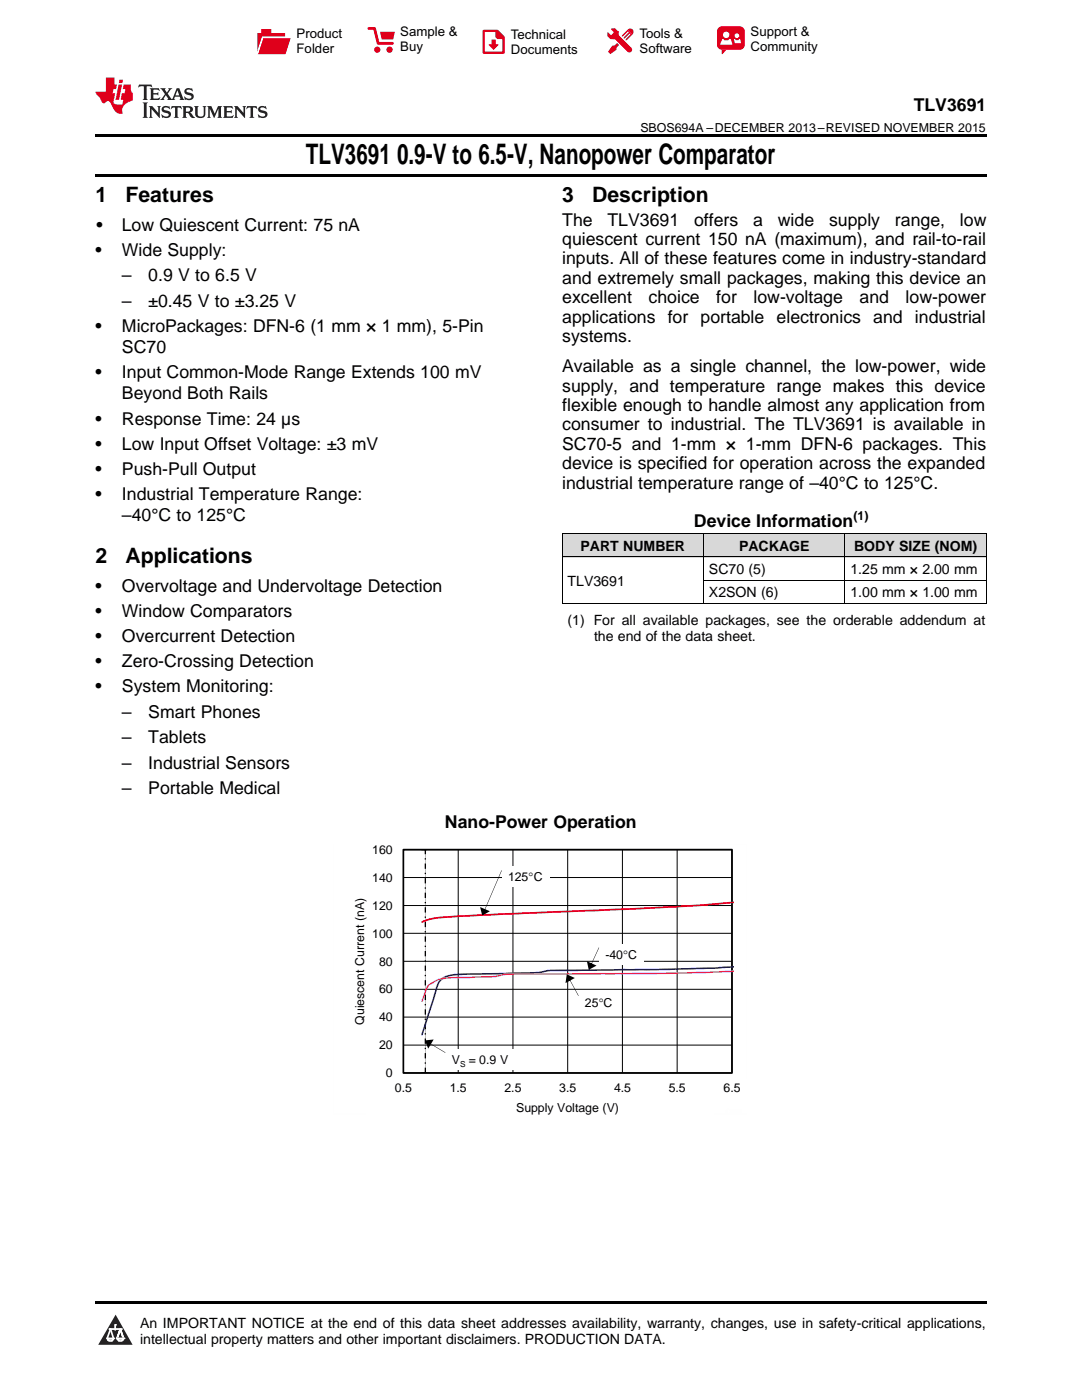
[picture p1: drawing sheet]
<svg xmlns="http://www.w3.org/2000/svg" width="216mm" height="279mm" viewBox="0 0 216 279" stroke-linecap="round" stroke-linejoin="round" font-family="sans-serif">
<defs><g id="words">
<g font-size="5.6">
<text x="61" y="32.8">TLV3691</text>
<text x="79.2" y="32.8">0.9-V to 6.5-V, Nanopower Comparator</text>
</g>
<g font-size="4.2">
<text x="19" y="40.4">1</text>
<text x="25" y="40.4">Features</text>
<text x="112.2" y="40.4">3</text>
<text x="118.2" y="40.4">Description</text>
<text x="19" y="112.4">2</text>
<text x="25" y="112.4">Applications</text>
</g>
<g font-size="3.5">
<text x="182.3" y="22.2">TLV3691</text>
<text x="19.2" y="46.1">•</text>
<text x="24.3" y="46.1">Low Quiescent Current: 75 nA</text>
<text x="112.2" y="45">The</text>
<text x="121.2" y="45">TLV3691</text>
<text x="138.5" y="45">offers</text>
<text x="150.3" y="45">a</text>
<text x="155.2" y="45">wide</text>
<text x="165.4" y="45">supply</text>
<text x="178.6" y="45">range,</text>
<text x="191.5" y="45">low</text>
<text x="19" y="51.1">•</text>
<text x="24.3" y="51.1">Wide Supply:</text>
<text x="112.2" y="48.9">quiescent current 150 nA (maximum), and rail-to-rail</text>
<text x="112.2" y="52.8">inputs. All of these features come in industry-standard</text>
<text x="24.3" y="56.2">–</text>
<text x="29.6" y="56.2">0.9 V to 6.5 V</text>
<text x="112.2" y="56.7">and extremely small packages, making this device an</text>
<text x="24.3" y="61.2">–</text>
<text x="29.6" y="61.2">±0.45 V to ±3.25 V</text>
<text x="112.2" y="60.5">excellent</text>
<text x="112.2" y="64.4">applications for portable electronics and industrial</text>
<text x="129.4" y="60.5">choice</text>
<text x="142.9" y="60.5">for</text>
<text x="150.4" y="60.5">low-voltage</text>
<text x="171.5" y="60.5">and</text>
<text x="180.7" y="60.5">low-power</text>
<text x="19" y="66.3">•</text>
<text x="24.3" y="66.3">MicroPackages: DFN-6 (1 mm × 1 mm), 5-Pin</text>
<text x="24.3" y="70.5">SC70</text>
<text x="112.2" y="68.3">systems.</text>
<text x="19" y="75.5">•</text>
<text x="24.3" y="75.5">Input Common-Mode Range Extends 100 mV</text>
<text x="112.2" y="74.3">Available as a single channel, the low-power, wide</text>
<text x="24.3" y="79.7">Beyond Both Rails</text>
<text x="112.2" y="78.1">supply, and temperature range makes this device</text>
<text x="112.2" y="82">flexible enough to handle almost any application from</text>
<text x="19" y="84.7">•</text>
<text x="19" y="89.7">•</text>
<text x="24.3" y="84.7">Response Time: 24 µs</text>
<text x="24.3" y="89.7">Low Input Offset Voltage: ±3 mV</text>
<text x="112.2" y="85.9">consumer to industrial. The TLV3691 is available in</text>
<text x="112.2" y="89.8">SC70-5 and 1-mm × 1-mm DFN-6 packages. This</text>
<text x="19" y="94.8">•</text>
<text x="24.3" y="94.8">Push-Pull Output</text>
<text x="112.2" y="93.7">device is specified for operation across the expanded</text>
<text x="19" y="99.8">•</text>
<text x="24.3" y="99.8">Industrial Temperature Range:</text>
<text x="112.2" y="97.5">industrial temperature range of –40°C to 125°C.</text>
<text x="24.3" y="104">–40°C to 125°C</text>
<text x="138.5" y="105.3">Device Information</text>
<text x="19" y="118.1">•</text>
<text x="24.3" y="118.1">Overvoltage and Undervoltage Detection</text>
<text x="19" y="123.2">•</text>
<text x="24.3" y="123.2">Window Comparators</text>
<text x="19" y="128.2">•</text>
<text x="24.3" y="128.2">Overcurrent Detection</text>
<text x="19" y="133.2">•</text>
<text x="24.3" y="133.2">Zero-Crossing Detection</text>
<text x="19" y="138.2">•</text>
<text x="24.3" y="138.2">System Monitoring:</text>
<text x="24.3" y="143.3">–</text>
<text x="29.6" y="143.3">Smart Phones</text>
<text x="24.3" y="148.3">–</text>
<text x="29.6" y="148.3">Tablets</text>
<text x="24.3" y="153.4">–</text>
<text x="29.6" y="153.4">Industrial Sensors</text>
<text x="24.3" y="158.5">–</text>
<text x="29.6" y="158.5">Portable Medical</text>
<text x="88.8" y="165.2">Nano-Power Operation</text>
</g>
<g font-size="2.8">
<text x="115.8" y="109.9">PART NUMBER</text>
<text x="147.5" y="109.9">PACKAGE</text>
<text x="170.4" y="109.9">BODY SIZE (NOM)</text>
<text x="113.2" y="116.9">TLV3691</text>
<text x="141.5" y="114.6">SC70 (5)</text>
<text x="141.5" y="119.2">X2SON (6)</text>
<text x="169.7" y="114.6">1.25 mm × 2.00 mm</text>
<text x="169.7" y="119.2">1.00 mm × 1.00 mm</text>
<text x="113.2" y="124.7">(1) For all available packages, see the orderable addendum at</text>
<text x="118.5" y="127.9">the end of the data sheet.</text>
<text x="27.9" y="265">An IMPORTANT NOTICE at the end of this data sheet addresses availability, warranty, changes, use in safety-critical applications,</text>
<text x="27.9" y="268.2">intellectual property matters and other important disclaimers. PRODUCTION DATA.</text>
</g>
<g font-size="2.6">
<text x="59.2" y="7.6">Product</text>
<text x="59.2" y="10.6">Folder</text>
<text x="79.9" y="7.3">Sample &amp;</text>
<text x="79.9" y="10.2">Buy</text>
<text x="101.9" y="7.8">Technical</text>
<text x="101.9" y="10.8">Documents</text>
<text x="127.6" y="7.6">Tools &amp;</text>
<text x="127.6" y="10.6">Software</text>
<text x="149.8" y="7.2">Support &amp;</text>
<text x="149.8" y="10.2">Community</text>
</g>
<g font-size="2.5">
<text x="127.8" y="26.3">SBOS694A –DECEMBER 2013–REVISED NOVEMBER 2015</text>
<text x="170.3" y="103.9">(1)</text>
<text x="74.3" y="170.4">160</text>
<text x="74.3" y="176">140</text>
<text x="101.4" y="175.9">125ÉC</text>
<text x="74.3" y="181.6">120</text>
<text x="74.3" y="187.1">100</text>
<text x="120.8" y="191.3">-40</text>
<text x="124.4" y="191.3">ÉC</text>
<text x="75.7" y="192.7">80</text>
<text x="75.7" y="203.8">40</text>
<text x="75.7" y="198.3">60</text>
<text x="116.7" y="200.9">25ÉC</text>
<text x="72.7" y="204.5" transform="rotate(-90 72.7 204.5)">Quiescent Current (nA)</text>
<text x="75.7" y="209.4">20</text>
<text x="77" y="215">0</text>
<text x="90.1" y="212.3">V</text>
<text x="93.5" y="212.3">= 0.9 V</text>
<text x="78.8" y="218">0.5</text>
<text x="89.7" y="218">1.5</text>
<text x="100.7" y="218">2.5</text>
<text x="103" y="221.9">Supply Voltage (V)</text>
<text x="111.6" y="218">3.5</text>
<text x="122.5" y="218">4.5</text>
<text x="133.4" y="218">5.5</text>
<text x="144.4" y="218">6.5</text>
</g>
<text font-size="1.7" x="91.8" y="212.9">S</text>
</g></defs>
<g fill="#d8d8d8">
<path d="M112.2 106.5h28.2v4.7h-28.2z"/>
<path d="M140.4 106.5h28.2v4.7h-28.2z"/>
<path d="M168.6 106.5h28.2v4.7h-28.2z"/>
</g>
<path d="M23.1 262.4l3.4 6h-6.9z" fill="#231f20"/>
<path d="M21.4 267.1h1.2l-.3 .5h-.3a.55 .55 0 0 1-.6-.5z" fill-rule="evenodd" fill="#fff"/>
<path d="M21.4 267.1h1.2l-.3 .5h-.3a.55 .55 0 0 1-.6-.5z" fill="none" stroke="#231f20" stroke-width=".34"/>
<path d="M21.4 267.1l1.2 .1-.3 .4h-.5z" fill="none" stroke="#fff" stroke-width=".34"/>
<path d="M23 265.3h.1" fill="none" stroke="#fff" stroke-width=".34"/>
<path d="M23 264.4v.9z" fill="#fff"/>
<path d="M23 264.4v.9z" fill="none" stroke="#fff" stroke-width=".34"/>
<circle cx="23" cy="264.4" r=".17" fill="#fff"/>
<path d="M21.9 265.2h.1" fill="none" stroke="#fff" stroke-width=".34"/>
<path d="M21.9 265.2h2.3z" fill="#fff"/>
<path d="M21.9 265.2h2.3z" fill="none" stroke="#fff" stroke-width=".34"/>
<circle cx="24.2" cy="265.2" r=".17" fill="#fff"/>
<path d="M23.3 267.1h.1" fill="none" stroke="#fff" stroke-width=".34"/>
<path d="M24 265.2l-.7 1.9z" fill="#fff"/>
<path d="M24 265.2l-.7 1.9z" fill="none" stroke="#fff" stroke-width=".34"/>
<path d="M24 265.2l.7 1.9z" fill="#fff"/>
<path d="M24 265.2l.7 1.9z" fill="none" stroke="#fff" stroke-width=".34"/>
<path d="M24.6 267.1h.1" fill="none" stroke="#fff" stroke-width=".34"/>
<circle cx="21.4" cy="267.1" r=".17" fill="#fff"/>
<path d="M22.1 265.2l-.7 1.9z" fill="#fff"/>
<path d="M22.1 265.2l-.7 1.9z" fill="none" stroke="#fff" stroke-width=".34"/>
<path d="M22.1 265.2l.5 1.9z" fill="#fff"/>
<path d="M22.1 265.2l.5 1.9z" fill="none" stroke="#fff" stroke-width=".34"/>
<circle cx="22.6" cy="267.1" r=".17" fill="#fff"/>
<path d="M23.4 267.1h1.3a.65 .65 0 0 1-.7 .5 .65 .65 0 0 1-.6-.5z" fill-rule="evenodd" fill="#fff"/>
<path d="M23.4 267.1h1.3a.65 .65 0 0 1-.7 .5 .65 .65 0 0 1-.6-.5z" fill="none" stroke="#231f20" stroke-width=".34"/>
<path d="M23.4 267.1h1.3l-.4 .5h-.6z" fill="none" stroke="#fff" stroke-width=".34"/>
<path d="M23.3 267.1h.1" fill="none" stroke="#fff" stroke-width=".34"/>
<circle cx="24.7" cy="267.1" r=".17" fill="#fff"/>
<g fill="#000">
<path d="M19 259.7h177.8v.5h-177.8z"/>
<path d="M84.9 169.6v44.5zM84.1 214.1h1.6zM84.1 169.6h1.6z"/>
</g>
<g fill="none" stroke="#000" stroke-width=".2">
<path d="M80.5 169.6h65.5v44.5h-65.5zM80.5 175.1h65.5M91.4 169.6v44.5M102.4 169.6v44.5M113.3 169.6v44.5M124.2 169.6v44.5M135.1 169.6v44.5M80.5 197.4h65.5M80.5 191.9h65.5M80.5 186.3h65.5M80.5 180.7h65.5M80.5 208.6h65.5"/>
<path d="M80.5 203h65.5"/>
</g>
<path d="M80.5 169.6h65.6v44.5h-65.6z" fill="none" stroke="#000" stroke-width=".34"/>
<path d="M84.1 169.6h1.6M84.1 214.1h1.6M84.9 214.1v-44.5" fill="none" stroke="#000" stroke-width=".26" stroke-dasharray="1.1 .8 .3 .8" stroke-linecap="butt"/>
<path d="M146.5 193l-3.6 .2-11.4 .3-19.1 .1a17.6 17.6 0 0 0-5.2 .5l-14 .3a10 10 0 0 0-4.9 .9 3.6 3.6 0 0 0-1.4 2.5l-2.7 8.7" fill="none" stroke="#00f" stroke-width=".34"/>
<path d="M146.5 193.8l-12.3 .4-30.3 .2a16.4 16.4 0 0 0-5.5 .5l-6.5 .2a9.2 9.2 0 0 0-6.3 1.5l-.5 .7-.9 2.5" fill="none" stroke="#f0f" stroke-width=".34"/>
<path d="M146.5 180.1l-12 .9-45.1 2a14.2 14.2 0 0 0-5.2 1" fill="none" stroke="#f00" stroke-width=".34"/>
<path d="M66.5 168.5v53.9M79.2 168.5h69.8M149 168.5v46.8M66.5 222.4h6.4M142.6 222.4h6.4" fill="none" stroke="#fefefe" stroke-width=".2" stroke-dasharray=".4 .1" stroke-linecap="butt"/>
<path d="M115.4 198h8.2v4.1h-8.2z" fill-rule="evenodd" fill="#fff"/>
<path d="M113.6 195.4l1.9 3.3zM113.1 194.5l1.6 .7-1.9 1z" fill="#000"/>
<path d="M119.5 188.3h9v4.2h-9z" fill-rule="evenodd" fill="#fff"/>
<path d="M119.5 189.1l-1.6 3.5zM117.1 191.8l1.9 .9-1.5 .8z" fill="#000"/>
<path d="M100.1 172.9h9.5v4.2h-9.5z" fill-rule="evenodd" fill="#fff"/>
<path d="M100.1 173.7l-3.5 8.1zM95.8 181l1.9 .9-1.5 .8z" fill="#000"/>
<path d="M88.9 209.3h14.5v4.2h-14.5z" fill-rule="evenodd" fill="#fff"/>
<g fill="#000">
<path d="M19 34.8h177.8v.5h-177.8zM19 26.8h177.8v.6h-177.8zM112.2 120.5h.1zM168.5 120.5h.1zM196.7 120.5h.1z"/>
<path d="M85.7 208.1l3.1 2zM84.8 207.6l1.7-.1-1.1 1.8z"/>
</g>
<path d="M112.2 111.1h84.6M112.2 106.5h84.6M112.2 106.5v14M140.4 106.5v14M140.4 115.8h56.4M168.6 106.5v14M196.8 106.5v14M112.2 120.5h84.6" fill="none" stroke="#000" stroke-width=".2"/>
<path d="M27.7 16.9l-.1 .6 .6-.3h.5v.2v2.2l-.2 .4h1l-.2-.4v-2.2v-.2h.5l.6 .3-.2-.6zM29.9 17.6l.2 .4v1.6l-.2 .4h1.9l.1-.6a1.09 1.09 0 0 1-1.3 .1v-.6h.6l.4 .2v-.7l-.2 .2h-.8v-.6l.2-.1a1.01 1.01 0 0 1 1 .3l-.1-.6zM32 17.6l.9 1.2-1 1.2h.9l-.2-.3 .5-.7 .5 .7-.3 .3h1.7l-.2-.3 .1-.4h1l.1 .4-.2 .3h1l-.3-.4-.7-2h-.5l-1 2.2-.8-1.1 .9-1.1h-.9l.2 .2-.4 .7-.4-.7 .2-.2zM35.4 18l.4 1h-.8zM37 17.7a.66 .66 0 0 0-.2 .8 .66 .66 0 0 0 .6 .4l.7 .2 .1 .2a.8 .8 0 0 1-.7 .4 .8 .8 0 0 1-.7-.5l.1 .8 .2-.2a.94 .94 0 0 0 1.1 .1 .94 .94 0 0 0 .4-.9 1.48 1.48 0 0 0-1.3-.6v-.4a1.1 1.1 0 0 1 1.2 .2l-.2-.6-.2 .1-.5-.1zM28.5 20.4l.2 .4v2.3l-.2 .4h1l-.2-.4v-2.3l.2-.4zM29.7 21.2l.2 .4v1.5l-.2 .4h.8l-.3-.4 .1-1.3 1.6 1.8v-2l.2-.4h-.7l.2 .2v1.1l-1.2-1.3zM32.5 21.3a.66 .66 0 0 0-.2 .8 .66 .66 0 0 0 .6 .4l.6 .2 .2 .2a.8 .8 0 0 1-.8 .4 .8 .8 0 0 1-.7-.5l.2 .7 .2-.1a.94 .94 0 0 0 1 .1 .94 .94 0 0 0 .5-1 1.47 1.47 0 0 0-1.3-.6l-.1-.3a1.1 1.1 0 0 1 1.3 .2l-.2-.6-.2 .1-.5-.2zM34.3 21.2l-.2 .6a.64 .64 0 0 1 .8-.3v1.6l-.2 .4h1l-.3-.4 .1-1.6a.66 .66 0 0 1 .8 .3l-.2-.6zM36.3 21.2l.3 .4v1.5l-.3 .4h1l-.2-.2v-.7h.5l.1 .1a.8 .8 0 0 0 1.2 .7l-1-1a.62 .62 0 0 0 .6-.5 .62 .62 0 0 0-.6-.7zM37.1 21.5h.1a.48 .48 0 0 1 .6 0 .48 .48 0 0 1 .1 .6l-.2 .1-.6 .1zM38.7 21.2l.2 .2a2.29 2.29 0 0 0 .4 2 1.05 1.05 0 0 0 1.7-.7v-1.3l.2-.2h-.8l.2 .4v1.1a.61 .61 0 0 1-.6 .6 .61 .61 0 0 1-.6-.6v-1.1l.3-.4zM41.3 21.2l.3 .4v1.5l-.3 .4h.8l-.2-.4v-1.4l.8 1.9 .9-1.9v1.4l-.2 .4h.9l-.2-.4v-1.5l.2-.4h-.8l-.7 1.5-.6-1.5zM44.5 21.2l.2 .4v1.5l-.2 .4h1.9l.2-.6a1.1 1.1 0 0 1-1.4 .2v-.7h.6l.4 .2v-.6l-.2 .1-.8 .1v-.6l.2-.1a1.02 1.02 0 0 1 1.1 .2l-.2-.5zM46.7 21.2l.2 .4v1.5l-.2 .4h.8l-.3-.4 .1-1.3 1.6 1.8v-2l.2-.4h-.7l.2 .2v1.1l-1.2-1.3zM49.3 21.2l-.1 .6a.64 .64 0 0 1 .8-.3v1.6l-.3 .4h1l-.2-.4v-1.6a.66 .66 0 0 1 .8 .3l-.1-.6zM51.7 21.3a.66 .66 0 0 0-.2 .7 .66 .66 0 0 0 .7 .5l.6 .2 .1 .2a.8 .8 0 0 1-.7 .4 .8 .8 0 0 1-.7-.5l.1 .7 .2-.1a.94 .94 0 0 0 1.1 .1 .94 .94 0 0 0 .4-1 1.48 1.48 0 0 0-1.2-.6l-.1-.3a1.1 1.1 0 0 1 1.2 .2l-.2-.6-.1 .1-.6-.2z" fill="#231f20"/>
<path d="M21.1 15.5v2.8h-2v.4l.9 .9a.96 .96 0 0 0 1 1 .59 .59 0 0 1 .5-.4 .59 .59 0 0 1 .5 .3l.4 .8a1.61 1.61 0 0 0 2.1 1.3 1.63 1.63 0 0 1 1.1-2.2l.9-.3v-1.5a1.6 1.6 0 0 1-.4-1.7h-1.4l-.2 .9h.5l-.2 .8h-.5l-.2 1v.3h.5l-.2 .9h-.7a.74 .74 0 0 1-1-.6l.3-1.6h-.5l.2-.8h.5l.1-.9h-.4v-1.4zM23.7 16.9l-.7 3h.8l.6-3zM23.8 15.9l-.1 .7h.7l.2-.7z" fill="#ee1d23"/>
<g fill="#d60000">
<path d="M52.1 5.8h2v.8h2.8v4.2h-5.5v-4.2h.7z" fill-rule="evenodd"/>
<path d="M52.4 7.5h5.6l-1 3.3h-5.6z" fill-rule="evenodd"/>
</g>
<path d="M52.4 7.4h5.7l-.1 .1h-5.5l-1.1 3.3z" fill-rule="evenodd" fill="#fff"/>
<path d="M52.4 7.4h5.7l-.1 .1h-5.5l-1.1 3.3z" fill="none" stroke="#fff" stroke-width=".2"/>
<path d="M73.6 5.7h1.1l.7 2.9h2.9" fill="none" stroke="#d60000" stroke-width=".55"/>
<g fill="#d60000">
<path d="M75.8 6.3h3l-.4 1.6h-2.2z" fill-rule="evenodd"/>
<circle cx="75.3" cy="9.9" r=".62"/>
<circle cx="77.7" cy="9.9" r=".62"/>
</g>
<path d="M96.5 6.2h2.7l1.3 1.2v3.1h-4z" fill="none" stroke="#d60000" stroke-width=".44"/>
<g fill="#d60000">
<path d="M98.1 7.9h.8v1h.5l-.9 1.1-1-1v-.1h.6z" fill-rule="evenodd"/>
<path d="M98.9 6.2h.3l1.3 1.2v.4h-1.3l-.3-.4z" fill-rule="evenodd"/>
<path d="M121.9 5.7h.8l.7 .6 .1 .7 2.5 2.5-.8 .8-2.3-2.3-1.1-.2-.6-.6v-.8l.7 .6 .5-.4v-.2l-.5-.5z" fill-rule="evenodd"/>
<path d="M122.2 9.1h.4l.5-.5 .4 .4-.5 .5v.4l-1.2 .9-.5-.5z" fill-rule="evenodd"/>
<path d="M125.3 5.9a.67 .67 0 0 1 .9 0 .67 .67 0 0 1 0 .9z" fill-rule="evenodd"/>
<path d="M125.3 5.9l.9 .9-1.2 1.2h-.2v-.2l1-.9v-.2h-.2l-.9 1h-.2v-.2l.9-1 .1-.2h-.3l-.9 1h-.2v-.2z" fill-rule="evenodd"/>
<circle cx="125.6" cy="9.9" r=".54"/>
</g>
<path d="M123.3 6.3v.7" fill="none" stroke="#d60000" stroke-width=".2"/>
<g fill="#d60000">
<path d="M143.4 5.5l.6-.2h3.6a.95 .95 0 0 1 1 .9v2.8a.95 .95 0 0 1-1 .9h-3.6a.95 .95 0 0 1-.9-.9v-2.8z" fill-rule="evenodd"/>
<path d="M144 9.9h.9l-.7 .9h-.2z" fill-rule="evenodd"/>
</g>
<g fill="#fff">
<path d="M146.6 8.6h1.3z"/>
<path d="M144.1 7.8h.3l.1 .2h.8l.2-.2h.3l.4 1.1h-2.5z" fill-rule="evenodd"/>
<path d="M146.4 7.8h.3l.1 .2h.5l.2-.2h.2l.2 .8h-1.3z" fill-rule="evenodd"/>
<circle cx="144.9" cy="6.9" r=".65"/>
<circle cx="147" cy="7.1" r=".48"/>
</g>
<use href="#words"/>
</svg>
